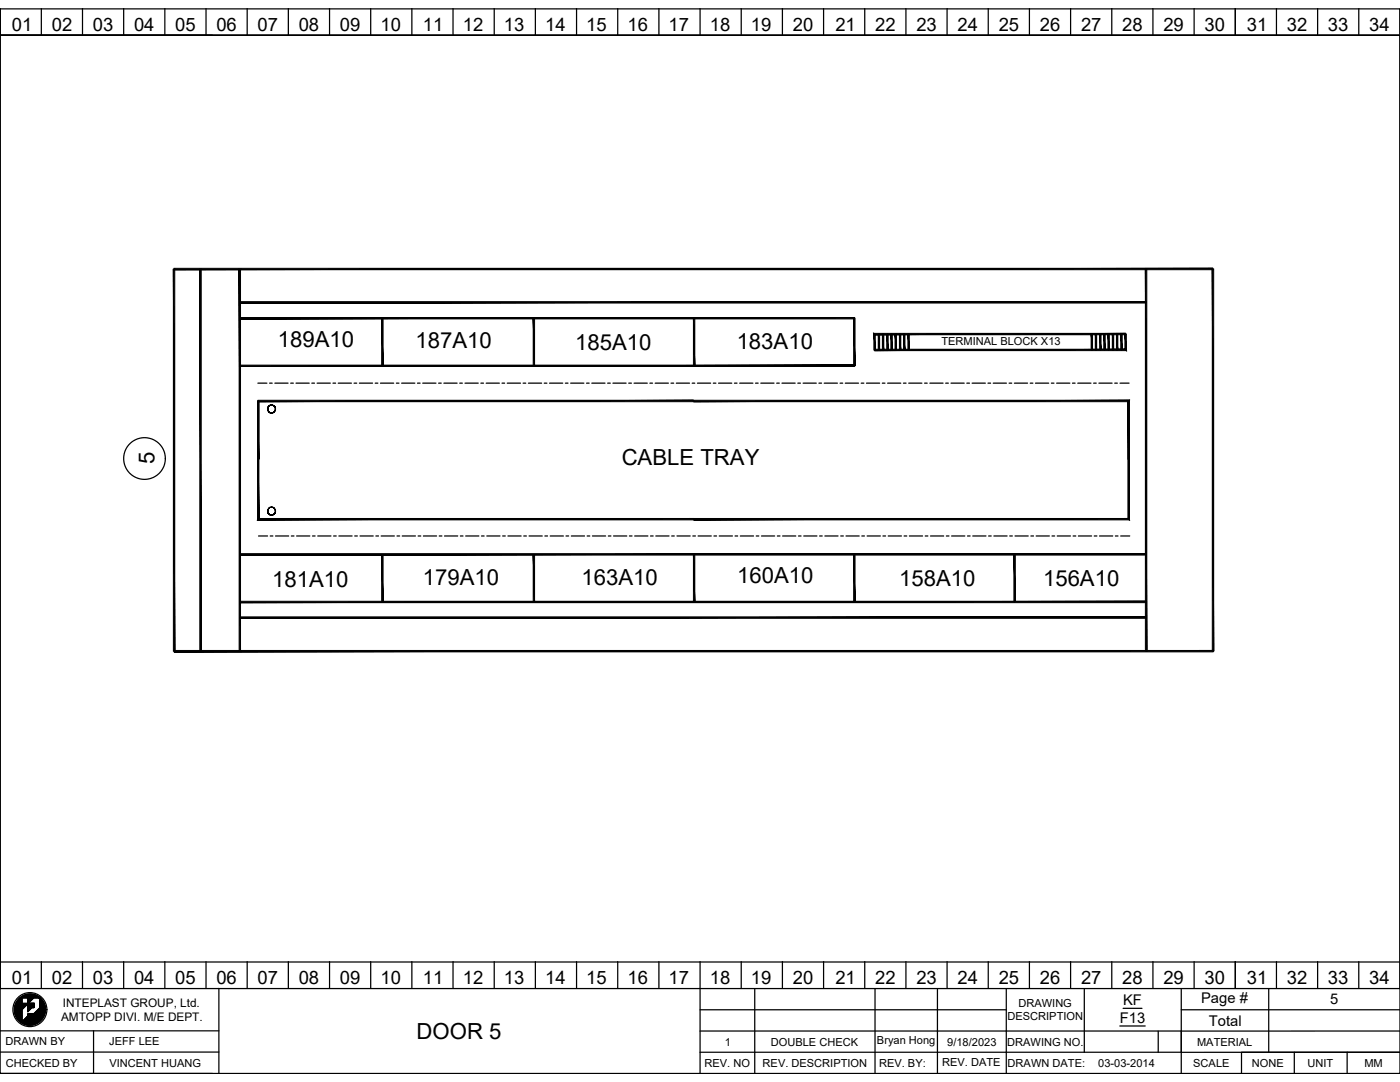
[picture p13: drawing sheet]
<svg xmlns="http://www.w3.org/2000/svg" width="279mm" height="216mm" viewBox="0 0 279 216" stroke-linecap="round" stroke-linejoin="round" font-family="sans-serif">
<defs><g id="words">
<g font-size="4.4">
<text x="55.5" y="69.3">189A10</text>
<text x="82.9" y="69.4">187A10</text>
<text x="114.8" y="69.8">185A10</text>
<text x="147" y="69.7">183A10</text>
<text x="30.8" y="92.6" transform="rotate(-90 30.8 92.6)">5</text>
<text x="124.1" y="92.8">CABLE TRAY</text>
<text x="54.3" y="117.1">181A10</text>
<text x="84.4" y="116.7">179A10</text>
<text x="116" y="116.7">163A10</text>
<text x="147.1" y="116.4">160A10</text>
<text x="179.5" y="116.8">158A10</text>
<text x="208.2" y="117">156A10</text>
<text x="83.1" y="207.3">DOOR 5</text>
</g>
<g font-size="3.7">
<text x="2.4" y="6.2">01</text>
<text x="10.3" y="6.2">02</text>
<text x="18.5" y="6.2">03</text>
<text x="26.8" y="6.2">04</text>
<text x="35" y="6.2">05</text>
<text x="43.2" y="6.2">06</text>
<text x="51.4" y="6.2">07</text>
<text x="59.6" y="6.2">08</text>
<text x="67.8" y="6.2">09</text>
<text x="75.9" y="6.2">10</text>
<text x="84.4" y="6.2">11</text>
<text x="92.4" y="6.2">12</text>
<text x="100.6" y="6.2">13</text>
<text x="108.8" y="6.2">14</text>
<text x="117" y="6.2">15</text>
<text x="125.2" y="6.2">16</text>
<text x="133.4" y="6.2">17</text>
<text x="141.7" y="6.2">18</text>
<text x="149.9" y="6.2">19</text>
<text x="158.2" y="6.2">20</text>
<text x="166.7" y="6.2">21</text>
<text x="174.7" y="6.2">22</text>
<text x="182.9" y="6.2">23</text>
<text x="191.1" y="6.2">24</text>
<text x="199.3" y="6.2">25</text>
<text x="207.5" y="6.2">26</text>
<text x="215.8" y="6.2">27</text>
<text x="224" y="6.2">28</text>
<text x="232.2" y="6.2">29</text>
<text x="240.4" y="6.2">30</text>
<text x="248.8" y="6.2">31</text>
<text x="256.8" y="6.2">32</text>
<text x="265" y="6.2">33</text>
<text x="273.3" y="6.2">34</text>
<text x="2.4" y="196.4">01</text>
<text x="10.3" y="196.4">02</text>
<text x="18.5" y="196.4">03</text>
<text x="26.8" y="196.4">04</text>
<text x="35" y="196.4">05</text>
<text x="43.2" y="196.4">06</text>
<text x="51.4" y="196.4">07</text>
<text x="59.6" y="196.4">08</text>
<text x="67.8" y="196.4">09</text>
<text x="75.9" y="196.4">10</text>
<text x="84.4" y="196.4">11</text>
<text x="92.4" y="196.4">12</text>
<text x="100.6" y="196.4">13</text>
<text x="108.8" y="196.4">14</text>
<text x="117" y="196.4">15</text>
<text x="125.2" y="196.4">16</text>
<text x="133.4" y="196.4">17</text>
<text x="141.7" y="196.4">18</text>
<text x="149.9" y="196.4">19</text>
<text x="158.2" y="196.4">20</text>
<text x="166.7" y="196.4">21</text>
<text x="174.7" y="196.4">22</text>
<text x="182.9" y="196.4">23</text>
<text x="191.1" y="196.4">24</text>
<text x="199.3" y="196.4">25</text>
<text x="207.5" y="196.4">26</text>
<text x="215.8" y="196.4">27</text>
<text x="224" y="196.4">28</text>
<text x="232.2" y="196.4">29</text>
<text x="240.4" y="196.4">30</text>
<text x="248.8" y="196.4">31</text>
<text x="256.8" y="196.4">32</text>
<text x="265" y="196.4">33</text>
<text x="273.3" y="196.4">34</text>
</g>
<g font-size="2.9">
<text x="224.1" y="200.6">KF</text>
<text x="239.7" y="200.1">Page #</text>
<text x="265.5" y="200.4">5</text>
<text x="223.5" y="204.1">F13</text>
<text x="241.3" y="204.7">Total</text>
</g>
<g font-size="2.4">
<text x="12.2" y="203.7">AMTOPP DIVI. M/E DEPT.</text>
<text x="12.5" y="200.9">INTEPLAST GROUP, Ltd.</text>
</g>
<g font-size="2.2">
<text x="187.9" y="68.8">TERMINAL BLOCK X13</text>
<text x="201.1" y="203.6">DESCRIPTION</text>
<text x="203.3" y="201">DRAWING</text>
<text x="1.1" y="208.6">DRAWN BY</text>
<text x="21.8" y="208.6">JEFF LEE</text>
<text x="144.6" y="208.6">1</text>
<text x="153.8" y="208.6">DOUBLE CHECK</text>
<text x="175" y="208.4">Bryan Hong</text>
<text x="189" y="208.6">9/18/2023</text>
<text x="201" y="208.6">DRAWING NO.</text>
<text x="238.9" y="208.6">MATERIAL</text>
<text x="1.1" y="212.9">CHECKED BY</text>
<text x="21.8" y="212.8">VINCENT HUANG</text>
<text x="140.6" y="212.9">REV. NO</text>
<text x="152.2" y="212.9">REV. DESCRIPTION</text>
<text x="175.4" y="212.9">REV. BY:</text>
<text x="188" y="212.6">REV. DATE</text>
<text x="201.1" y="212.9">DRAWN DATE:</text>
<text x="219.2" y="212.9">03-03-2014</text>
<text x="238.1" y="212.9">SCALE</text>
<text x="249.8" y="212.9">NONE</text>
<text x="260.9" y="212.9">UNIT</text>
<text x="272.3" y="212.9">MM</text>
</g>
</g></defs>
<g fill="none" stroke="#000" stroke-width=".25">
<path d="M0 1.8h279.4v212.4h-279.4zM0 7v-5.2v5.2M0 7v185v-4.3M8.2 1.7v5.3M16.5 1.7v5.3M24.7 1.7v5.3M32.9 1.7v5.3M41.1 1.7v5.3M42.4 7h-42.4h279.4M49.3 1.7v5.3M57.5 1.7v5.3M65.8 1.7v5.3"/>
<path d="M74 1.7v5.3M82.2 1.7v5.3M90.4 1.7v5.3M98.6 1.7v5.3M106.8 1.7v5.3M115.1 1.7v5.3M123.3 1.7v5.3M131.5 1.7v5.3M139.7 1.7v5.3M147.9 1.7v5.3M156.1 1.7v5.3M164.4 1.7v5.3"/>
<path d="M172.6 1.7v5.3M180.8 1.7v5.3M189 1.7v5.3M197.2 1.7v5.3M205.4 1.7v5.3M213.7 1.7v5.3M221.9 1.7v5.3M230.1 1.7v5.3M238.3 1.7v5.3M246.5 1.7v5.3M254.7 1.7v5.3M263 1.7v5.3"/>
<path d="M271.2 1.7v5.3M279.4 1.8v195.5h-279.4v-5.3h279.4M51.5 76.5h1.8M53.8 76.5h.5M54.9 76.5h2.6M58 76.5h.5M59.1 76.5h2.6M62.2 76.5h.6M63.3 76.5h2.6M66.4 76.5h.6M67.5 76.5h2.6M70.7 76.5h.5"/>
<path d="M71.7 76.5h2.7M74.9 76.5h.5M75.9 76.5h2.7M79.1 76.5h.5M80.2 76.5h2.6M83.3 76.5h.5M84.4 76.5h2.6M87.5 76.5h.6M88.6 76.5h2.6M91.7 76.5h.6M92.8 76.5h2.6M96 76.5h.5"/>
<path d="M97 76.5h2.7M100.2 76.5h.5M101.2 76.5h2.7M104.4 76.5h.5M105.5 76.5h2.6M108.6 76.5h.5M109.7 76.5h2.6M112.8 76.5h.6M113.9 76.5h2.6M117.1 76.5h.5M118.1 76.5h2.6M121.3 76.5h.5"/>
<path d="M122.3 76.5h2.7M125.5 76.5h.5M126.5 76.5h2.7M129.7 76.5h.5M130.8 76.5h2.6M133.9 76.5h.5M135 76.5h2.6M138.1 76.5h.6M139.2 76.5h2.6M142.4 76.5h.5M143.4 76.5h2.6M146.6 76.5h.5"/>
<path d="M147.6 76.5h2.7M150.8 76.5h.5M151.8 76.5h2.7M155 76.5h.5M156.1 76.5h2.6M159.2 76.5h.5M160.3 76.5h2.6M163.4 76.5h.6M164.5 76.5h2.6M167.7 76.5h.5M168.7 76.5h2.6M171.9 76.5h.5"/>
<path d="M172.9 76.5h2.7M176.1 76.5h.5M177.1 76.5h2.7M180.3 76.5h.5M181.4 76.5h2.6M184.5 76.5h.5M185.6 76.5h2.6M188.7 76.5h.6M189.8 76.5h2.6M193 76.5h.5M194 76.5h2.6M197.2 76.5h.5"/>
<path d="M198.2 76.5h2.7M201.4 76.5h.5M202.4 76.5h2.7M205.6 76.5h.5M206.7 76.5h2.6M209.8 76.5h.5M210.9 76.5h2.6M214 76.5h.6M215.1 76.5h2.6M218.3 76.5h.5M219.3 76.5h2.6M222.5 76.5h.5"/>
<path d="M223.5 76.5h1.8M51.6 106.9h1.8M53.9 106.9h.6M55 106.9h2.6M58.1 106.9h.6M59.2 106.9h2.6M62.4 106.9h.5M63.4 106.9h2.7M66.6 106.9h.5M67.6 106.9h2.7M70.8 106.9h.5M71.9 106.9h2.6"/>
<path d="M75 106.9h.5M76.1 106.9h2.6M79.2 106.9h.6M80.3 106.9h2.6M83.4 106.9h.6M84.5 106.9h2.6M87.7 106.9h.5M88.7 106.9h2.7M91.9 106.9h.5M92.9 106.9h2.7M96.1 106.9h.5M97.1 106.9h2.7"/>
<path d="M100.3 106.9h.5M101.4 106.9h2.6M104.5 106.9h.6M105.6 106.9h2.6M108.7 106.9h.6M109.8 106.9h2.6M113 106.9h.5M114 106.9h2.6M117.2 106.9h.5M118.2 106.9h2.7M121.4 106.9h.5M122.4 106.9h2.7"/>
<path d="M125.6 106.9h.5M126.7 106.9h2.6M129.8 106.9h.6M130.9 106.9h2.6M134 106.9h.6M135.1 106.9h2.6M138.3 106.9h.5M139.3 106.9h2.7M142.5 106.9h.5M143.5 106.9h2.7M146.7 106.9h.5M147.7 106.9h2.7"/>
<path d="M150.9 106.9h.5M152 106.9h2.6M155.1 106.9h.6M156.2 106.9h2.6M159.3 106.9h.6M160.4 106.9h2.6M163.6 106.9h.5M164.6 106.9h2.7M167.8 106.9h.5M168.8 106.9h2.7M172 106.9h.5M173.1 106.9h2.6"/>
<path d="M176.2 106.9h.5M177.3 106.9h2.6M180.4 106.9h.6M181.5 106.9h2.6M184.6 106.9h.6M185.7 106.9h2.6M188.9 106.9h.5M189.9 106.9h2.7M193.1 106.9h.5M194.1 106.9h2.7M197.3 106.9h.5M198.4 106.9h2.6"/>
<path d="M201.5 106.9h.5M202.6 106.9h2.6M205.7 106.9h.6M206.8 106.9h2.6M209.9 106.9h.6M211 106.9h2.6M214.2 106.9h.5M215.2 106.9h2.7M218.4 106.9h.5M219.4 106.9h2.7M222.6 106.9h.5M223.7 106.9h1.8"/>
<path d="M4 199.1l-.4 .4M4.2 198.9l-.8 .8M4.3 198.9h1.2v1.3h-1.2zM4.4 199.2l-1.4 1.4M4.4 199.2l-1.5 1.5M4.4 199.3l-1.5 1.5M4.4 199.4l-1.5 1.5M4.4 199.5l-1.5 1.5M4.4 199.5l-1.5 1.6M4.4 199.6l-1.5 1.5M4.4 199.7l-1.5 1.5M4.4 199.7l-1.5 1.6"/>
<path d="M4.4 199.8l-1.5 1.6M4.4 199.9l-1.5 1.5M4.4 199.9l-1.5 1.6M4.4 198.8l-1.1 1.1M4.6 198.7l-1.4 1.4M4.7 198.6l-1.6 1.6M4.8 198.6l-1.7 1.7M4.9 198.5l-1.9 1.9M5 198.5l-2 2M5.1 198.5l-.6 .6M5.2 198.4l-.7 .7M5.3 198.4l-.7 .7"/>
<path d="M5.4 198.4l-.7 .7M5.5 198.4l-.8 .7M5.6 198.4l-.8 .7M5.6 198.4l-.7 .7M5.7 198.4l-.8 .7M5.8 198.3l-.8 .8M5.9 198.3l-.8 .8M5.9 198.3l-.7 .8M6 198.3l-.8 .8M6.1 198.3l-.8 .8M6.1 198.3l-.7 .8M6.3 198.4l-.9 .7"/>
<path d="M6.3 198.4l-.7 .7M6.4 198.4l-.8 .8M6.5 198.4l-.9 .9M6.6 198.4l-1 1M6.6 198.4l-1 1.1M6.7 198.4l-1.1 1.1M6.7 198.4l-1.1 1.2M6.8 198.5l-1.2 1.2M6.8 198.9h.9l.3 .2 .1 1.9-1.3 1.3h-1.3v.4l-1.2 1.3v-2.5zM6.9 198.5l-1.3 1.3M6.9 198.5l-1.3 1.4M7 198.5l-1.4 1.4"/>
<path d="M7 198.5l-1.4 1.5M7.1 198.6l-1.5 1.5M7.2 198.6l-1.7 1.7M7.2 198.6l-4.1 4.1M7.3 198.6l-.5 .5M7.3 198.7l-.4 .4M7.4 198.7l-.5 .4M7.4 198.7l-.4 .4M7.5 198.7l-.4 .4M7.5 198.8l-.3 .3M7.6 198.8l-.4 .3M7.6 198.8l-.3 .3"/>
<path d="M7.6 198.8l-.2 .3M7.7 198.9l-.3 .2M7.7 198.9l-.2 .2M7.8 198.9l-.2 .2M7.9 199l-.2 .2M7.9 199.8l.4-.4-.4 .5M7.9 199.6l.3-.3-.3 .4M7.9 199l-.1 .2 .2-.1M8 199.1l-.2 .2M8 199.1l-.1 .2M8.1 199.2l-.2 .2M8.1 199.2l-.2 .3"/>
<path d="M8.2 191.9v5.3M8.3 199.4l-.4 .3M8.4 199.5l-.5 .4M8.4 199.5l-.5 .5M8.4 199.6l-.5 .5M8.5 199.7l-.6 .6M8.6 199.7l-.7 .7M8.6 199.8l-.7 .6M8.7 199.9l-.8 .7M8.7 199.9l-.8 .8M8.7 200l-.8 .8M16.5 191.9v5.3"/>
<path d="M24.7 191.9v5.3M32.9 191.9v5.3M41.1 191.9v5.3M43.7 197.2v17M49.3 191.9v5.3M57.5 191.9v5.3M65.8 191.9v5.3M74 191.9v5.3M82.2 191.9v5.3M90.4 191.9v5.3M98.6 191.9v5.3M106.8 191.9v5.3"/>
<path d="M115.1 191.9v5.3M123.3 191.9v5.3M131.5 191.9v5.3M139.7 191.9v22.3M147.9 191.9v5.3M150.6 197.3v16.9M156.1 191.9v5.3M164.4 191.9v5.3M172.6 191.9v5.3M174.6 197.3v16.9M180.8 191.9v5.3M187.1 197.3v16.9"/>
<path d="M189 191.9v5.3M197.2 191.9v5.3M200.8 197.3v16.9M205.4 191.9v5.3M213.7 191.9v5.3M216.4 197.3v8.4h19.3M221.9 191.9v5.3M230.1 191.9v5.3M235.7 197.3v16.9M238.3 191.9v5.3M246.5 191.9v5.3M253.2 197.3v12.7"/>
<path d="M254.7 191.9v5.3M263 191.9v5.3M271.2 191.9v5.3M0 209.9h43.7M0 205.7h43.7M0 214.2h42.4M4.4 203l-.7 .6M4.4 201.7l-1.2 1.2M4.4 202.3l-1 1M4.4 202.4l-.9 .9 .9-.8M4.4 202.7l-.8 .8M4.4 203.1l-.6 .6"/>
<path d="M4.4 200l-1.5 1.6M4.4 200.1l-1.5 1.5M4.4 200.1l-1.5 1.7M4.4 200.3l-1.5 1.5M4.4 201.5l-1.3 1.3M4.4 201.6l-1.2 1.2M4.4 201.8l-1.2 1.2M4.4 201.9l-1.1 1.1M4.4 201.9l-1.1 1.2M4.4 202l-1.1 1.1 1.1-1M4.4 202.1l-1 1.1M4.4 202.2l-1 1"/>
<path d="M4.4 202.3l-.9 1M4.4 202.6l-.9 .8M4.4 202.6l-.8 .9M4.4 202.8l-.8 .7M4.4 202.8l-.7 .8M4.4 202.9l-.7 .7M4.4 203l-.6 .7M4.4 203.2l-.5 .6M4.4 203.3l-.5 .5M4.4 203.4l-.4 .4M4.4 203.4l-.4 .5M4.4 203.5l-.4 .4"/>
<path d="M4.4 203.6l-.3 .3M4.4 203.7l-.3 .3M4.4 203.8l-.2 .2M4.5 200.3l-1.6 1.6M4.6 200.3l-1.7 1.7M4.7 200.3l-1.8 1.8M4.8 200.3l-1.9 1.9M4.9 200.3l-2 1.9M5 200.3l-2 2M5.1 200.3l-2.1 2.1M5.2 200.3l-2.2 2.1M5.2 200.3l-2.2 2.2 2.3-2.2"/>
<path d="M5.4 200.3l-2.3 2.3M5.5 200.3l-2.4 2.4M5.6 202.2v.1M5.7 202.2l-.1 .1M5.8 202.2l-.2 .2M5.8 200.2l-.3 .2M5.8 202.2l-.2 .3M5.8 200.2l-.3 .3M5.9 202.2l-.3 .4M5.9 200.2l-.4 .4M5.9 200.3l-.3 .3M6 202.2l-.4 .4"/>
<path d="M6 200.2l-.5 .4M6 202.2l-1.8 1.8M6.1 200.2l-.6 .5M6.1 202.2l-1.8 1.9M6.1 200.2l-.6 .6M6.2 202.2l-1.9 1.9M6.2 200.2l-.7 .7M6.2 202.2l-1.8 1.9M6.3 200.2l-.8 .7M6.3 202.2l-1.9 2M6.4 200.2l-.9 .8M6.4 202.2l-2 2"/>
<path d="M6.4 201h.4M6.4 200.2l-.9 .9M6.4 202.2l-1.9 2M6.5 200.2l-1 1M6.5 202.2l-2 2M6.6 200.2l-1.1 1M6.6 202.2l-2 2M6.7 202.2l-2.1 2.1M6.7 200.2l-1.2 1.1M6.7 202.2l-2 2.1M6.7 200.2l-1.2 1.2M6.8 200.2l-1.3 1.3"/>
<path d="M6.8 200.2h-1.3v1.7l1.2-1.2M6.8 200.2v.8M6.8 200.3l-1.3 1.2M6.8 200.3l-1.3 1.3M6.8 200.4l-1.3 1.3M6.8 200.5l-1.3 1.3M6.8 200.6l-1.3 1.2M6.8 200.6l-.4 .5M6.8 200.7l-.3 .4M6.8 200.8l-.2 .3M6.8 200.9l-.1 .2M6.8 201h.1"/>
<path d="M7.9 200.1l.6-.5-.6 .6M7.9 200.5l.7-.7-.7 .8M8.5 203.3l-.7 .7M8.6 203.1l-1 1M8.7 202.9l-1.3 1.3M8.8 200.1l-.9 .8M8.8 200.1l-.9 .9M8.8 202.8l-1.5 1.5M8.8 200.2l-.9 .8M8.8 200.2l-4.1 4.1M8.8 200.3l-4 4M8.8 202.7l-1.6 1.6"/>
<path d="M8.9 200.3l-4.1 4.1 4.1-4M8.9 202.6l-1.8 1.8M8.9 200.4l-4 4 4-3.9M8.9 202.4l-1.9 2M8.9 200.5l-3.9 3.9M9 200.6l-3.9 3.8M9 202.3l-2.1 2.1M9 200.6l-3.9 3.9M9 200.7l-3.8 3.8M9 202.3l-2.2 2.2M9 202.2l-2.3 2.3M9 200.8l-3.7 3.7"/>
<path d="M9 202.1l-2.4 2.4M9 200.9l-3.6 3.6M9 201l-3.5 3.5M9 202l-2.5 2.5M9.1 201l-3.6 3.5M9.1 201.9l-2.7 2.6M9.1 201.1l-3.5 3.4M9.1 201.8l-2.8 2.8M9.1 201.1l-3.5 3.5M9.1 201.2l-3.4 3.4M9.1 201.3l-3.3 3.3M9.1 201.6l-3 3"/>
<path d="M9.1 201.7l-2.9 2.9M9.1 201.4l-3.2 3.2M9.1 201.5l-3.1 3.1M18.7 205.7v8.5M139.7 210h96M139.7 201.5h61.1M139.7 205.7h76.7v4.3M223.5 204.7h5.1M224.1 201.2h3.8M231.1 205.7v4.3M235.7 201.5h43.7M258.3 210h-10.5v4.2"/>
<path d="M268.9 210h-10.6v4.2M279.4 205.7h-43.7v4.3h43.7h-10.5v4.2"/>
<circle cx="28.8" cy="91.5" r="4.2"/>
<circle cx="6" cy="201.5" r="3.4"/>
</g>
<g fill="#000" stroke="#000" stroke-width=".2">
<path d="M34.7 53.5v.3l207.4-.3zM34.7 53.8l207.4-.3v.3z"/>
<path d="M47.7 53.7l.3 76.2v-76.2zM47.7 53.7l.3 76.2h-.3z"/>
<path d="M228.6 53.7l.3 76.2v-76.2zM228.6 53.7l.3 76.2h-.3z"/>
<path d="M241.9 53.7l.3 76.2v-76.2zM241.9 53.7l.3 76.2h-.3z"/>
<path d="M47.9 60.2v.3l180.8-.3zM47.9 60.5l180.8-.3v.3z"/>
<path d="M47.9 63.4v.2l122.6-.2zM47.9 63.6l122.6-.2v.2z"/>
<path d="M47.9 72.9v.2l122.6-.2zM47.9 73.1l122.6-.2v.2z"/>
<path d="M51.5 79.9v.3l86.9-.3zM51.5 80.2l86.9-.3v.3z"/>
<path d="M76.2 63.5v9.5h.2zM76.2 63.5h.2v9.5z"/>
<path d="M106.4 63.5v9.5h.3zM106.4 63.5h.3v9.5z"/>
<path d="M138.4 63.5v9.5h.3zM138.4 63.5h.3v9.5z"/>
<path d="M170.4 63.5v9.5h.2zM170.4 63.5h.2v9.5z"/>
<path d="M174.5 69.7v.3l50-.3zM174.5 70l50-.3 .3 .3zM224.5 66.7v3l.3 .3zM224.5 66.7h.3v3.3z"/>
<path d="M175.3 66.7l.3 3.1v-3.1zM175.3 66.7l.3 3.1h-.3z"/>
<path d="M176.1 66.7l.3 3.1v-3.1zM176.1 66.7l.3 3.1h-.3z"/>
<path d="M177 66.7l.2 3.1v-3.1zM177 66.7l.2 3.1h-.2z"/>
<path d="M177.8 66.7l.3 3.1v-3.1zM177.8 66.7l.3 3.1h-.3z"/>
<path d="M178.6 66.7l.3 3.1v-3.1zM178.6 66.7l.3 3.1h-.3z"/>
<path d="M179.5 66.7l.3 3.1v-3.1zM179.5 66.7l.3 3.1h-.3z"/>
<path d="M180.3 66.7l.3 3.1v-3.1zM180.3 66.7l.3 3.1h-.3z"/>
<path d="M181.2 66.7l.3 3.1v-3.1zM181.2 66.7l.3 3.1h-.3z"/>
<path d="M217.8 66.7v3.1h.2zM217.8 66.7h.2v3.1z"/>
<path d="M218.6 66.7v3.1h.3zM218.6 66.7h.3v3.1z"/>
<path d="M219.5 66.7v3.1h.2zM219.5 66.7h.2v3.1z"/>
<path d="M220.3 66.7v3.1h.3zM220.3 66.7h.3v3.1z"/>
<path d="M221.1 66.7v3.1h.3zM221.1 66.7h.3v3.1z"/>
<path d="M222 66.7v3.1h.3zM222 66.7h.3v3.1z"/>
<path d="M222.8 66.7v3.1h.3zM222.8 66.7h.3v3.1z"/>
<path d="M223.7 66.7v3.1h.3zM223.7 66.7h.3v3.1z"/>
<path d="M174.7 66.8h49.9v-.3zM174.4 66.5h50.2l-49.9 .3zM174.4 66.5l.3 3.3v-3zM174.4 66.5l.3 3.3h-.3z"/>
<path d="M51.4 80l.3 11.6v-11.6zM51.4 80l.3 11.6h-.3z"/>
<path d="M51.4 80l.3 23.5v-23.5zM51.4 80l.3 23.5-.3 .2zM51.7 103.5l-.3 .2 87-.2zM51.4 103.7l87-.2v.2z"/>
<path d="M53.4 81.3v.3zM53.4 81.3v.3zM53.4 81.6l.1 .3zM53.4 81.6v.3zM53.4 81.9l.3 .3zM53.4 81.9l.2 .3zM53.7 82.2l.2 .1zM53.6 82.2l.3 .2zM53.9 82.3l.3 .1zM53.9 82.4h.3zM54.2 82.4l.3-.1zM54.2 82.4l.3-.1zM54.5 82.3l.2-.1zM54.5 82.4l.3-.2zM54.9 81.9l-.1 .3zM54.9 81.9l-.1 .3zM55 81.6l-.1 .3zM55 81.6l-.1 .3zM54.9 81.3l.1 .3zM54.9 81.3l.1 .3zM54.7 81l.2 .3zM54.8 81l.1 .3zM54.5 80.9l.3 .1zM54.5 80.9l.3 .1zM54.2 80.8l.3 .1zM54.2 80.8l.3 .1zM53.9 80.9l.3-.1zM53.9 80.9l.3-.1zM53.7 81l.2-.1zM53.6 81l.3-.1zM53.6 81l-.1 .3zM53.6 81l-.2 .3z"/>
<path d="M225.1 80.2v11.4h.3zM225.4 79.9v11.7l-.3-11.4zM138.4 80.2h86.7l.3-.3zM138.4 79.9h87l-87 .3z"/>
<path d="M225.1 80l.3 23.7v-23.7zM225.1 80l.3 23.7-.3-.2zM138.4 103.7h87l-.3-.2zM138.4 103.5h86.7l-86.7 .2z"/>
<path d="M47.9 120v.3l180.8-.3zM47.9 120.3l180.8-.3v.3z"/>
<path d="M47.9 110.5v.3l180.8-.3zM47.9 110.8l180.8-.3v.3z"/>
<path d="M53.4 102l.1 .3zM53.4 102v.3zM53.4 102.3l.3 .2zM53.4 102.3l.2 .3zM53.7 102.5l.2 .2zM53.6 102.6l.3 .1zM53.9 102.7l.3 .1zM53.9 102.7l.3 .1zM54.2 102.8l.3-.1zM54.2 102.8l.3-.1zM54.5 102.7l.2-.2zM54.5 102.7l.3-.1zM54.9 102.3l-.1 .3zM54.9 102.3l-.1 .3zM55 102l-.1 .3zM55 102l-.1 .3zM54.9 101.7l.1 .3zM54.9 101.7l.1 .3zM54.7 101.5l.2 .2zM54.8 101.4l.1 .3zM54.5 101.3l.3 .1zM54.5 101.2l.3 .2zM54.2 101.2h.3zM54.2 101.2h.3zM53.9 101.3l.3-.1zM53.9 101.2h.3zM53.7 101.4l.2-.2zM53.6 101.4l.3-.2zM53.6 101.4l-.1 .3zM53.6 101.4l-.2 .3zM53.4 101.7v.3zM53.4 101.7v.3z"/>
<path d="M76.2 110.6l.2 9.5v-9.5zM76.2 110.6l.2 9.5h-.2z"/>
<path d="M106.4 110.6l.3 9.5v-9.5zM106.4 110.6l.3 9.5h-.3z"/>
<path d="M138.4 110.6l.3 9.5v-9.5zM138.4 110.6l.3 9.5h-.3z"/>
<path d="M170.4 110.6l.2 9.5v-9.5zM170.4 110.6l.2 9.5h-.2z"/>
<path d="M202.3 110.6l.3 9.5v-9.5zM202.3 110.6l.3 9.5h-.3z"/>
<path d="M34.6 53.7v76.2h.3zM34.6 53.7h.3v76.2z"/>
<path d="M34.7 129.8v.3l207.4-.3zM34.7 130.1l207.4-.3v.3z"/>
<path d="M39.9 53.7v76.2h.3zM39.9 53.7h.3v76.2z"/>
<path d="M47.9 123.1v.3l180.8-.3zM47.9 123.4l180.8-.3v.3z"/>
</g>
<use href="#words"/>
</svg>
